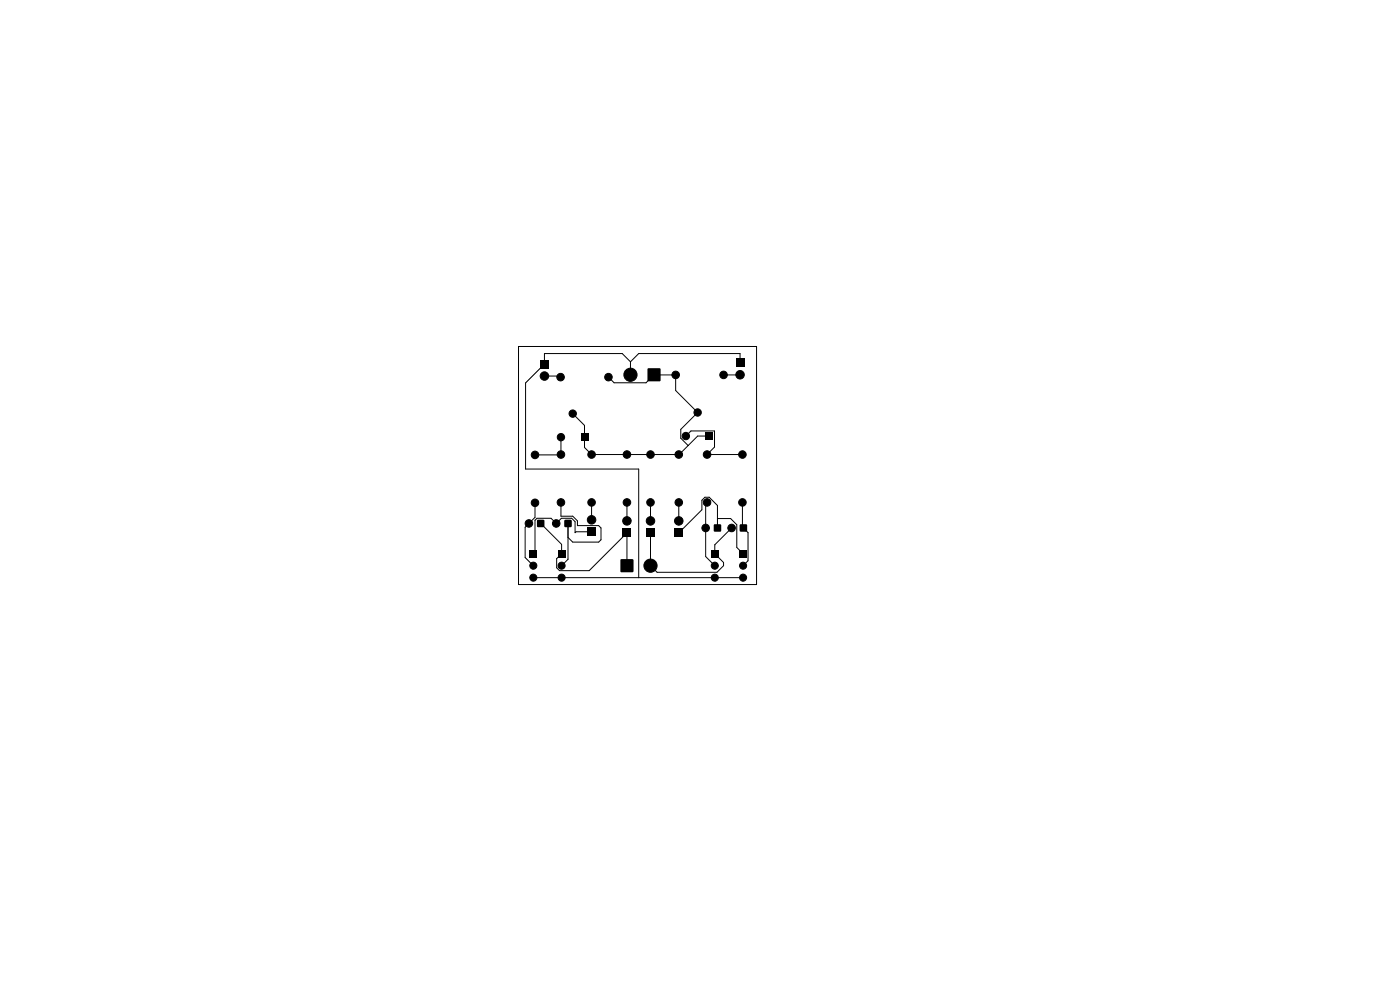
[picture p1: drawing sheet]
<svg xmlns="http://www.w3.org/2000/svg" width="297mm" height="210mm" viewBox="0 0 297 210" stroke-linecap="round" stroke-linejoin="round" font-family="sans-serif">
<g fill="#000" stroke="#000" stroke-width=".21">
<circle cx="115.5" cy="79.8" r=".9"/>
<circle cx="118.9" cy="80" r=".8"/>
<circle cx="129.1" cy="80" r=".8"/>
<circle cx="133.8" cy="79.5" r="1.4"/>
<circle cx="143.3" cy="79.5" r=".8"/>
<circle cx="153.5" cy="79.5" r=".8"/>
<circle cx="157" cy="79.5" r=".9"/>
<circle cx="113.5" cy="96.5" r=".8"/>
<circle cx="119" cy="96.4" r=".8"/>
<circle cx="119" cy="92.7" r=".78"/>
<circle cx="121.5" cy="87.7" r=".78"/>
<circle cx="125.5" cy="96.4" r=".8"/>
<circle cx="133" cy="96.4" r=".8"/>
<circle cx="138" cy="96.4" r=".8"/>
<circle cx="144" cy="96.4" r=".8"/>
<circle cx="145.5" cy="92.5" r=".78"/>
<circle cx="148" cy="87.5" r=".78"/>
<circle cx="150" cy="96.4" r=".8"/>
<circle cx="157.5" cy="96.4" r=".8"/>
<circle cx="112.2" cy="111" r=".8"/>
<circle cx="113.1" cy="120" r=".75"/>
<circle cx="113.5" cy="106.7" r=".8"/>
<circle cx="118" cy="111" r=".8"/>
<circle cx="119" cy="106.6" r=".8"/>
<circle cx="119.1" cy="120" r=".75"/>
<circle cx="125.5" cy="110.3" r=".9"/>
<circle cx="125.5" cy="106.6" r=".8"/>
<circle cx="133" cy="106.6" r=".8"/>
<circle cx="133" cy="110.5" r=".9"/>
<circle cx="138" cy="106.6" r=".8"/>
<circle cx="138" cy="120" r="1.4"/>
<circle cx="138" cy="110.5" r=".9"/>
<circle cx="144" cy="110.5" r=".9"/>
<circle cx="144" cy="106.6" r=".8"/>
<circle cx="149.7" cy="112" r=".8"/>
<circle cx="150" cy="106.6" r=".8"/>
<circle cx="151.6" cy="120" r=".75"/>
<circle cx="155.2" cy="112" r=".8"/>
<circle cx="157.5" cy="106.6" r=".8"/>
<circle cx="157.6" cy="120" r=".75"/>
<circle cx="113.1" cy="122.5" r=".75"/>
<circle cx="119.1" cy="122.5" r=".75"/>
<circle cx="151.6" cy="122.5" r=".75"/>
<circle cx="157.6" cy="122.5" r=".75"/>
</g>
<g fill="#000">
<path d="M114.6 76.3h1.8v1.8h-1.8zM156.1 76.1h1.8v1.8h-1.8zM123.2 92h1.6v1.5h-1.6zM137.4 78.2h2.7v2.6h-2.7zM149.7 91.7h1.6v1.6h-1.6zM112.4 116.7h1.5v1.5h-1.5zM114 110.3h1.4v1.5h-1.4zM118.4 116.7h1.5v1.5h-1.5zM119.8 110.3h1.4v1.5h-1.4zM124.6 111.9h1.8v1.8h-1.8zM131.7 118.7h2.6v2.6h-2.6zM132.1 112.1h1.8v1.8h-1.8z"/>
<path d="M137.1 112.1h1.8v1.8h-1.8zM143.1 112.1h1.8v1.8h-1.8zM150.9 116.7h1.5v1.5h-1.5zM151.5 111.3h1.4v1.4h-1.4zM156.9 116.7h1.5v1.5h-1.5zM157 111.3h1.4v1.4h-1.4z"/>
</g>
<g fill="none" stroke="#000" stroke-width=".21">
<path d="M110 73.5h50.5v50.5h-50.5zM115.5 79.8h3.2l.2 .2M133.7 76.8l-1.7-1.8h-16.5v2.2l-4 4v18.3h24v23M133.7 76.8l1.8-1.8h21.5v2M133.7 76.8v2.7M153.8 79.3l-.3 .2h3.5M157.5 76.5v.2M119 92.7l-.1 3.8h-5.4M121.5 87.7l2.5 2.5v4.7l1.5 1.5h18.6l3.9-3.9h2.5M129.1 80l1.2 1.2h6.7l1.7-1.7h4.6v3.3l4.7 4.7-3.6 3.6v1.8l1.6 1.6M145.5 92.5l1.1-1.1h5v3.4l-1.6 1.6h7.5M113.5 106.7v3l-2.1 2.1v6.5l1.7 1.7"/>
<path d="M114.7 111l4.4 4.5v2l-1 1v1.9l.6 .7h6.3l8-8.1v7M119 106.6v2.9h2.5l1 1v1h4.5l.5 .5v2.5l-.5 .5h-5.5l-1-1M120.5 111v7.6l-1.4 1.4M125.5 106.6v3.7M125.5 112.8h-3.3l-.2 .2v-2.3l-.7-.8h-2.2l-1.1 1.1-1.1-1.1h-3l-.4 .5v6.7l-.4 .4M133 106.6v3.9M138 106.6v3.9M144 106.6v3.9M150 106.6l-.3 .3v11.2l1.9 1.9M152.2 112v-4.8l-1.7-1.7h-1l-.6 .6v2l-4.9 4.9M152.2 110h2.8l1.3 1.3v4.8l1.3 1.4M155.2 112l-3.6 3.6v1.9l1.9 1.8v.7l-1.4 1.4h-12.7l-1.4-1.4v-7"/>
<path d="M157.5 106.6v5.2l1.2 1.2v6l-1.1 1M113.1 122.5h44.5"/>
</g>
</svg>
